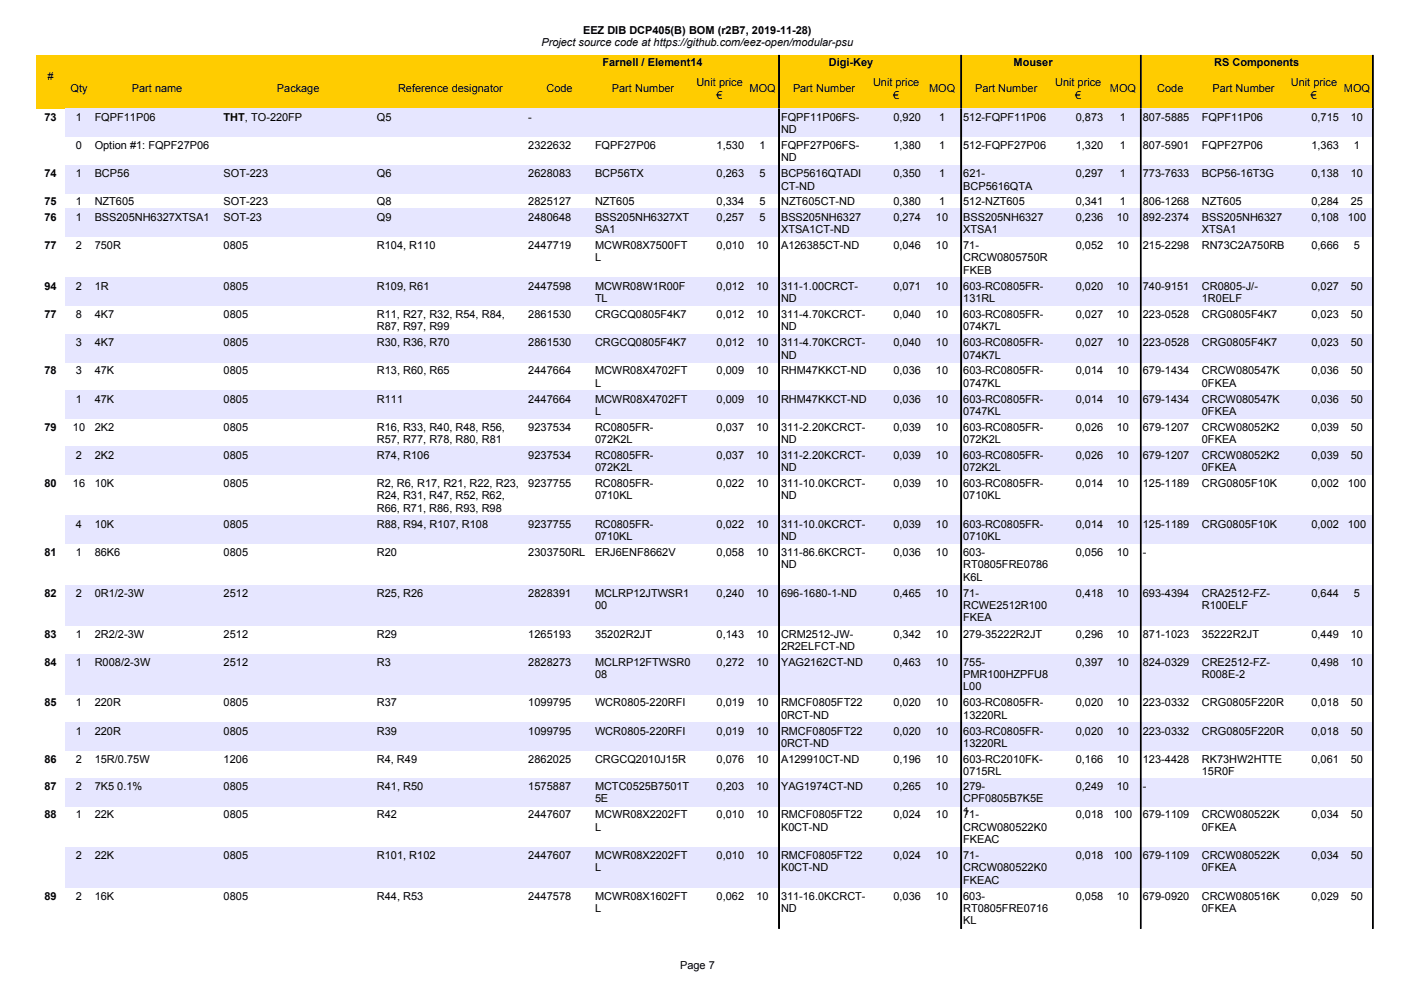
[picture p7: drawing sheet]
<svg xmlns="http://www.w3.org/2000/svg" width="297mm" height="210mm" viewBox="0 0 297 210" stroke-linecap="round" stroke-linejoin="round" font-family="sans-serif">
<defs><g id="words">
<g font-size="2.3">
<text x="114.8" y="9.8">Project source code at https://github.com/eez-open/modular-psu</text>
<text x="123.6" y="7.2">EEZ DIB DCP405(B) BOM (r2B7, 2019-11-28)</text>
<text x="10.1" y="17">#</text>
<text x="127.7" y="13.9">Farnell / Element14</text>
<text x="175.7" y="13.9">Digi-Key</text>
<text x="214.9" y="13.9">Mouser</text>
<text x="257.4" y="13.9">RS Components</text>
<text x="14.9" y="19.6">Qty</text>
<text x="27.9" y="19.6">Part name</text>
<text x="58.7" y="19.6">Package</text>
<text x="84.4" y="19.6">Reference designator</text>
<text x="115.9" y="19.6">Code</text>
<text x="129.8" y="19.6">Part Number</text>
<text x="147.7" y="18.3">Unit price</text>
<text x="151.9" y="20.9">€</text>
<text x="158.9" y="19.5">MOQ</text>
<text x="168.1" y="19.6">Part Number</text>
<text x="185.1" y="18.3">Unit price</text>
<text x="189.4" y="20.9">€</text>
<text x="197" y="19.5">MOQ</text>
<text x="206.7" y="19.6">Part Number</text>
<text x="223.7" y="18.3">Unit price</text>
<text x="228" y="20.9">€</text>
<text x="235.3" y="19.5">MOQ</text>
<text x="245.4" y="19.6">Code</text>
<text x="257.1" y="19.6">Part Number</text>
<text x="273.7" y="18.3">Unit price</text>
<text x="278" y="20.9">€</text>
<text x="284.9" y="19.5">MOQ</text>
<text x="9.4" y="25.6">73</text>
<text x="16.1" y="25.6">1</text>
<text x="20.1" y="25.6">FQPF11P06</text>
<text x="47.4" y="25.6">THT, TO-220FP</text>
<text x="79.9" y="25.6">Q5</text>
<text x="112" y="25.6">-</text>
<text x="165.6" y="25.6">FQPF11P06FS-</text>
<text x="165.6" y="28.2">ND</text>
<text x="189.4" y="25.6">0,920</text>
<text x="199.1" y="25.6">1</text>
<text x="204.2" y="25.6">512-FQPF11P06</text>
<text x="228.1" y="25.6">0,873</text>
<text x="237.5" y="25.6">1</text>
<text x="242.3" y="25.6">807-5885</text>
<text x="254.8" y="25.6">FQPF11P06</text>
<text x="278.1" y="25.6">0,715</text>
<text x="286.4" y="25.6">10</text>
<text x="16.1" y="31.6">0</text>
<text x="20.1" y="31.6">Option #1: FQPF27P06</text>
<text x="112" y="31.6">2322632</text>
<text x="126.2" y="31.6">FQPF27P06</text>
<text x="151.9" y="31.6">1,530</text>
<text x="161" y="31.6">1</text>
<text x="165.6" y="31.6">FQPF27P06FS-</text>
<text x="165.6" y="34.2">ND</text>
<text x="189.4" y="31.6">1,380</text>
<text x="199.1" y="31.6">1</text>
<text x="204.2" y="31.6">512-FQPF27P06</text>
<text x="228.1" y="31.6">1,320</text>
<text x="237.5" y="31.6">1</text>
<text x="242.3" y="31.6">807-5901</text>
<text x="254.8" y="31.6">FQPF27P06</text>
<text x="278.1" y="31.6">1,363</text>
<text x="287.1" y="31.6">1</text>
<text x="9.4" y="37.6">74</text>
<text x="16.1" y="37.6">1</text>
<text x="20.1" y="37.6">BCP56</text>
<text x="47.4" y="37.6">SOT-223</text>
<text x="79.9" y="37.6">Q6</text>
<text x="112" y="37.6">2628083</text>
<text x="126.2" y="37.6">BCP56TX</text>
<text x="151.9" y="37.6">0,263</text>
<text x="161" y="37.6">5</text>
<text x="165.6" y="37.6">BCP5616QTADI</text>
<text x="165.6" y="40.2">CT-ND</text>
<text x="189.4" y="37.6">0,350</text>
<text x="199.1" y="37.6">1</text>
<text x="204.2" y="37.6">621-</text>
<text x="204.2" y="40.2">BCP5616QTA</text>
<text x="228.1" y="37.6">0,297</text>
<text x="237.5" y="37.6">1</text>
<text x="242.3" y="37.6">773-7633</text>
<text x="254.8" y="37.6">BCP56-16T3G</text>
<text x="278.1" y="37.6">0,138</text>
<text x="286.4" y="37.6">10</text>
<text x="9.4" y="43.5">75</text>
<text x="9.4" y="46.8">76</text>
<text x="16.1" y="43.5">1</text>
<text x="16.1" y="46.8">1</text>
<text x="20.1" y="43.5">NZT605</text>
<text x="20.1" y="46.8">BSS205NH6327XTSA1</text>
<text x="47.4" y="43.5">SOT-223</text>
<text x="47.4" y="46.8">SOT-23</text>
<text x="79.9" y="43.5">Q8</text>
<text x="79.9" y="46.8">Q9</text>
<text x="112" y="43.5">2825127</text>
<text x="112" y="46.8">2480648</text>
<text x="126.2" y="43.5">NZT605</text>
<text x="126.2" y="46.8">BSS205NH6327XT</text>
<text x="151.9" y="43.5">0,334</text>
<text x="151.9" y="46.8">0,257</text>
<text x="161" y="43.5">5</text>
<text x="161" y="46.8">5</text>
<text x="165.6" y="43.5">NZT605CT-ND</text>
<text x="165.6" y="46.8">BSS205NH6327</text>
<text x="189.4" y="43.5">0,380</text>
<text x="189.4" y="46.8">0,274</text>
<text x="198.4" y="46.8">10</text>
<text x="199.1" y="43.5">1</text>
<text x="204.2" y="43.5">512-NZT605</text>
<text x="204.2" y="46.8">BSS205NH6327</text>
<text x="228.1" y="43.5">0,341</text>
<text x="228.1" y="46.8">0,236</text>
<text x="236.8" y="46.8">10</text>
<text x="237.5" y="43.5">1</text>
<text x="242.3" y="43.5">806-1268</text>
<text x="242.3" y="46.8">892-2374</text>
<text x="254.8" y="43.5">NZT605</text>
<text x="254.8" y="46.8">BSS205NH6327</text>
<text x="278.1" y="43.5">0,284</text>
<text x="278.1" y="46.8">0,108</text>
<text x="285.8" y="46.8">100</text>
<text x="286.4" y="43.5">25</text>
<text x="9.4" y="52.8">77</text>
<text x="16.1" y="52.8">2</text>
<text x="20.1" y="52.8">750R</text>
<text x="47.4" y="52.8">0805</text>
<text x="79.9" y="52.8">R104, R110</text>
<text x="112" y="52.8">2447719</text>
<text x="126.2" y="49.5">SA1</text>
<text x="126.2" y="52.8">MCWR08X7500FT</text>
<text x="151.9" y="52.8">0,010</text>
<text x="160.4" y="52.8">10</text>
<text x="165.6" y="52.8">A126385CT-ND</text>
<text x="165.6" y="49.5">XTSA1CT-ND</text>
<text x="189.4" y="52.8">0,046</text>
<text x="198.4" y="52.8">10</text>
<text x="204.2" y="52.8">71-</text>
<text x="204.2" y="49.5">XTSA1</text>
<text x="228.1" y="52.8">0,052</text>
<text x="236.8" y="52.8">10</text>
<text x="242.3" y="52.8">215-2298</text>
<text x="254.8" y="49.5">XTSA1</text>
<text x="254.8" y="52.8">RN73C2A750RB</text>
<text x="278.1" y="52.8">0,666</text>
<text x="287.1" y="52.8">5</text>
<text x="126.2" y="55.4">L</text>
<text x="204.2" y="55.4">CRCW0805750R</text>
<text x="204.2" y="58">FKEB</text>
<text x="9.4" y="61.5">94</text>
<text x="16.1" y="61.5">2</text>
<text x="20.1" y="61.5">1R</text>
<text x="47.4" y="61.5">0805</text>
<text x="79.9" y="61.5">R109, R61</text>
<text x="112" y="61.5">2447598</text>
<text x="126.2" y="61.5">MCWR08W1R00F</text>
<text x="126.2" y="64.1">TL</text>
<text x="151.9" y="61.5">0,012</text>
<text x="160.4" y="61.5">10</text>
<text x="165.6" y="61.5">311-1.00CRCT-</text>
<text x="165.6" y="64.1">ND</text>
<text x="189.4" y="61.5">0,071</text>
<text x="198.4" y="61.5">10</text>
<text x="204.2" y="61.5">603-RC0805FR-</text>
<text x="204.2" y="64.1">131RL</text>
<text x="228.1" y="61.5">0,020</text>
<text x="236.8" y="61.5">10</text>
<text x="242.3" y="61.5">740-9151</text>
<text x="254.8" y="61.5">CR0805-J/-</text>
<text x="254.8" y="64.1">1R0ELF</text>
<text x="278.1" y="61.5">0,027</text>
<text x="286.4" y="61.5">50</text>
<text x="9.4" y="67.4">77</text>
<text x="16.1" y="67.4">8</text>
<text x="20.1" y="67.4">4K7</text>
<text x="47.4" y="67.4">0805</text>
<text x="79.9" y="67.4">R11, R27, R32, R54, R84,</text>
<text x="79.9" y="70">R87, R97, R99</text>
<text x="112" y="67.4">2861530</text>
<text x="126.2" y="67.4">CRGCQ0805F4K7</text>
<text x="151.9" y="67.4">0,012</text>
<text x="160.4" y="67.4">10</text>
<text x="165.6" y="67.4">311-4.70KCRCT-</text>
<text x="165.6" y="70">ND</text>
<text x="189.4" y="67.4">0,040</text>
<text x="198.4" y="67.4">10</text>
<text x="204.2" y="67.4">603-RC0805FR-</text>
<text x="204.2" y="70">074K7L</text>
<text x="228.1" y="67.4">0,027</text>
<text x="236.8" y="67.4">10</text>
<text x="242.3" y="67.4">223-0528</text>
<text x="254.8" y="67.4">CRG0805F4K7</text>
<text x="278.1" y="67.4">0,023</text>
<text x="286.4" y="67.4">50</text>
<text x="16.1" y="73.4">3</text>
<text x="20.1" y="73.4">4K7</text>
<text x="47.4" y="73.4">0805</text>
<text x="79.9" y="73.4">R30, R36, R70</text>
<text x="112" y="73.4">2861530</text>
<text x="126.2" y="73.4">CRGCQ0805F4K7</text>
<text x="151.9" y="73.4">0,012</text>
<text x="160.4" y="73.4">10</text>
<text x="165.6" y="73.4">311-4.70KCRCT-</text>
<text x="165.6" y="76">ND</text>
<text x="189.4" y="73.4">0,040</text>
<text x="198.4" y="73.4">10</text>
<text x="204.2" y="73.4">603-RC0805FR-</text>
<text x="204.2" y="76">074K7L</text>
<text x="228.1" y="73.4">0,027</text>
<text x="236.8" y="73.4">10</text>
<text x="242.3" y="73.4">223-0528</text>
<text x="254.8" y="73.4">CRG0805F4K7</text>
<text x="278.1" y="73.4">0,023</text>
<text x="286.4" y="73.4">50</text>
<text x="9.4" y="79.4">78</text>
<text x="16.1" y="79.4">3</text>
<text x="20.1" y="79.4">47K</text>
<text x="47.4" y="79.4">0805</text>
<text x="79.9" y="79.4">R13, R60, R65</text>
<text x="112" y="79.4">2447664</text>
<text x="126.2" y="79.4">MCWR08X4702FT</text>
<text x="126.2" y="82">L</text>
<text x="151.9" y="79.4">0,009</text>
<text x="160.4" y="79.4">10</text>
<text x="165.6" y="79.4">RHM47KKCT-ND</text>
<text x="189.4" y="79.4">0,036</text>
<text x="198.4" y="79.4">10</text>
<text x="204.2" y="79.4">603-RC0805FR-</text>
<text x="204.2" y="82">0747KL</text>
<text x="228.1" y="79.4">0,014</text>
<text x="236.8" y="79.4">10</text>
<text x="242.3" y="79.4">679-1434</text>
<text x="254.8" y="79.4">CRCW080547K</text>
<text x="254.8" y="82">0FKEA</text>
<text x="278.1" y="79.4">0,036</text>
<text x="286.4" y="79.4">50</text>
<text x="16.1" y="85.4">1</text>
<text x="20.1" y="85.4">47K</text>
<text x="47.4" y="85.4">0805</text>
<text x="79.9" y="85.4">R111</text>
<text x="112" y="85.4">2447664</text>
<text x="126.2" y="85.4">MCWR08X4702FT</text>
<text x="126.2" y="88">L</text>
<text x="151.9" y="85.4">0,009</text>
<text x="160.4" y="85.4">10</text>
<text x="165.6" y="85.4">RHM47KKCT-ND</text>
<text x="189.4" y="85.4">0,036</text>
<text x="198.4" y="85.4">10</text>
<text x="204.2" y="85.4">603-RC0805FR-</text>
<text x="204.2" y="88">0747KL</text>
<text x="228.1" y="85.4">0,014</text>
<text x="236.8" y="85.4">10</text>
<text x="242.3" y="85.4">679-1434</text>
<text x="254.8" y="85.4">CRCW080547K</text>
<text x="254.8" y="88">0FKEA</text>
<text x="278.1" y="85.4">0,036</text>
<text x="286.4" y="85.4">50</text>
<text x="9.4" y="91.3">79</text>
<text x="15.5" y="91.3">10</text>
<text x="20.1" y="91.3">2K2</text>
<text x="47.4" y="91.3">0805</text>
<text x="79.9" y="91.3">R16, R33, R40, R48, R56,</text>
<text x="79.9" y="93.9">R57, R77, R78, R80, R81</text>
<text x="112" y="91.3">9237534</text>
<text x="126.2" y="91.3">RC0805FR-</text>
<text x="126.2" y="93.9">072K2L</text>
<text x="151.9" y="91.3">0,037</text>
<text x="160.4" y="91.3">10</text>
<text x="165.6" y="91.3">311-2.20KCRCT-</text>
<text x="165.6" y="93.9">ND</text>
<text x="189.4" y="91.3">0,039</text>
<text x="198.4" y="91.3">10</text>
<text x="204.2" y="91.3">603-RC0805FR-</text>
<text x="204.2" y="93.9">072K2L</text>
<text x="228.1" y="91.3">0,026</text>
<text x="236.8" y="91.3">10</text>
<text x="242.3" y="91.3">679-1207</text>
<text x="254.8" y="91.3">CRCW08052K2</text>
<text x="254.8" y="93.9">0FKEA</text>
<text x="278.1" y="91.3">0,039</text>
<text x="286.4" y="91.3">50</text>
<text x="16.1" y="97.3">2</text>
<text x="20.1" y="97.3">2K2</text>
<text x="47.4" y="97.3">0805</text>
<text x="79.9" y="97.3">R74, R106</text>
<text x="112" y="97.3">9237534</text>
<text x="126.2" y="97.3">RC0805FR-</text>
<text x="126.2" y="99.9">072K2L</text>
<text x="151.9" y="97.3">0,037</text>
<text x="160.4" y="97.3">10</text>
<text x="165.6" y="97.3">311-2.20KCRCT-</text>
<text x="165.6" y="99.9">ND</text>
<text x="189.4" y="97.3">0,039</text>
<text x="198.4" y="97.3">10</text>
<text x="204.2" y="97.3">603-RC0805FR-</text>
<text x="204.2" y="99.9">072K2L</text>
<text x="228.1" y="97.3">0,026</text>
<text x="236.8" y="97.3">10</text>
<text x="242.3" y="97.3">679-1207</text>
<text x="254.8" y="97.3">CRCW08052K2</text>
<text x="254.8" y="99.9">0FKEA</text>
<text x="278.1" y="97.3">0,039</text>
<text x="286.4" y="97.3">50</text>
<text x="9.4" y="103.3">80</text>
<text x="15.5" y="103.3">16</text>
<text x="20.1" y="103.3">10K</text>
<text x="47.4" y="103.3">0805</text>
<text x="79.9" y="103.3">R2, R6, R17, R21, R22, R23,</text>
<text x="79.9" y="105.9">R24, R31, R47, R52, R62,</text>
<text x="112" y="103.3">9237755</text>
<text x="126.2" y="103.3">RC0805FR-</text>
<text x="126.2" y="105.9">0710KL</text>
<text x="151.9" y="103.3">0,022</text>
<text x="160.4" y="103.3">10</text>
<text x="165.6" y="103.3">311-10.0KCRCT-</text>
<text x="165.6" y="105.9">ND</text>
<text x="189.4" y="103.3">0,039</text>
<text x="198.4" y="103.3">10</text>
<text x="204.2" y="103.3">603-RC0805FR-</text>
<text x="204.2" y="105.9">0710KL</text>
<text x="228.1" y="103.3">0,014</text>
<text x="236.8" y="103.3">10</text>
<text x="242.3" y="103.3">125-1189</text>
<text x="254.8" y="103.3">CRG0805F10K</text>
<text x="278.1" y="103.3">0,002</text>
<text x="285.8" y="103.3">100</text>
<text x="16.1" y="111.9">4</text>
<text x="20.1" y="111.9">10K</text>
<text x="47.4" y="111.9">0805</text>
<text x="79.9" y="111.9">R88, R94, R107, R108</text>
<text x="79.9" y="108.5">R66, R71, R86, R93, R98</text>
<text x="112" y="111.9">9237755</text>
<text x="126.2" y="111.9">RC0805FR-</text>
<text x="151.9" y="111.9">0,022</text>
<text x="160.4" y="111.9">10</text>
<text x="165.6" y="111.9">311-10.0KCRCT-</text>
<text x="189.4" y="111.9">0,039</text>
<text x="198.4" y="111.9">10</text>
<text x="204.2" y="111.9">603-RC0805FR-</text>
<text x="228.1" y="111.9">0,014</text>
<text x="236.8" y="111.9">10</text>
<text x="242.3" y="111.9">125-1189</text>
<text x="254.8" y="111.9">CRG0805F10K</text>
<text x="278.1" y="111.9">0,002</text>
<text x="285.8" y="111.9">100</text>
<text x="9.4" y="117.9">81</text>
<text x="16.1" y="117.9">1</text>
<text x="20.1" y="117.9">86K6</text>
<text x="47.4" y="117.9">0805</text>
<text x="79.9" y="117.9">R20</text>
<text x="112" y="117.9">2303750RL</text>
<text x="126.2" y="117.9">ERJ6ENF8662V</text>
<text x="126.2" y="114.5">0710KL</text>
<text x="151.9" y="117.9">0,058</text>
<text x="160.4" y="117.9">10</text>
<text x="165.6" y="114.5">ND</text>
<text x="165.6" y="117.9">311-86.6KCRCT-</text>
<text x="189.4" y="117.9">0,036</text>
<text x="198.4" y="117.9">10</text>
<text x="204.2" y="117.9">603-</text>
<text x="204.2" y="114.5">0710KL</text>
<text x="228.1" y="117.9">0,056</text>
<text x="236.8" y="117.9">10</text>
<text x="242.3" y="117.9">-</text>
<text x="165.6" y="120.5">ND</text>
<text x="204.2" y="120.5">RT0805FRE0786</text>
<text x="204.2" y="123.1">K6L</text>
<text x="9.4" y="126.5">82</text>
<text x="16.1" y="126.5">2</text>
<text x="20.1" y="126.5">0R1/2-3W</text>
<text x="47.4" y="126.5">2512</text>
<text x="79.9" y="126.5">R25, R26</text>
<text x="112" y="126.5">2828391</text>
<text x="126.2" y="126.5">MCLRP12JTWSR1</text>
<text x="126.2" y="129.2">00</text>
<text x="151.9" y="126.5">0,240</text>
<text x="160.4" y="126.5">10</text>
<text x="165.6" y="126.5">696-1680-1-ND</text>
<text x="189.4" y="126.5">0,465</text>
<text x="198.4" y="126.5">10</text>
<text x="204.2" y="126.5">71-</text>
<text x="204.2" y="129.2">RCWE2512R100</text>
<text x="204.2" y="131.8">FKEA</text>
<text x="228.1" y="126.5">0,418</text>
<text x="236.8" y="126.5">10</text>
<text x="242.3" y="126.5">693-4394</text>
<text x="254.8" y="126.5">CRA2512-FZ-</text>
<text x="254.8" y="129.2">R100ELF</text>
<text x="278.1" y="126.5">0,644</text>
<text x="287.1" y="126.5">5</text>
<text x="9.4" y="135.2">83</text>
<text x="16.1" y="135.2">1</text>
<text x="20.1" y="135.2">2R2/2-3W</text>
<text x="47.4" y="135.2">2512</text>
<text x="79.9" y="135.2">R29</text>
<text x="112" y="135.2">1265193</text>
<text x="126.2" y="135.2">35202R2JT</text>
<text x="151.9" y="135.2">0,143</text>
<text x="160.4" y="135.2">10</text>
<text x="165.6" y="135.2">CRM2512-JW-</text>
<text x="165.6" y="137.8">2R2ELFCT-ND</text>
<text x="189.4" y="135.2">0,342</text>
<text x="198.4" y="135.2">10</text>
<text x="204.2" y="135.2">279-35222R2JT</text>
<text x="228.1" y="135.2">0,296</text>
<text x="236.8" y="135.2">10</text>
<text x="242.3" y="135.2">871-1023</text>
<text x="254.8" y="135.2">35222R2JT</text>
<text x="278.1" y="135.2">0,449</text>
<text x="286.4" y="135.2">10</text>
<text x="9.4" y="141.1">84</text>
<text x="16.1" y="141.1">1</text>
<text x="20.1" y="141.1">R008/2-3W</text>
<text x="47.4" y="141.1">2512</text>
<text x="79.9" y="141.1">R3</text>
<text x="112" y="141.1">2828273</text>
<text x="126.2" y="141.1">MCLRP12FTWSR0</text>
<text x="126.2" y="143.8">08</text>
<text x="151.9" y="141.1">0,272</text>
<text x="160.4" y="141.1">10</text>
<text x="165.6" y="141.1">YAG2162CT-ND</text>
<text x="189.4" y="141.1">0,463</text>
<text x="198.4" y="141.1">10</text>
<text x="204.2" y="141.1">755-</text>
<text x="204.2" y="143.8">PMR100HZPFU8</text>
<text x="228.1" y="141.1">0,397</text>
<text x="236.8" y="141.1">10</text>
<text x="242.3" y="141.1">824-0329</text>
<text x="254.8" y="141.1">CRE2512-FZ-</text>
<text x="254.8" y="143.8">R008E-2</text>
<text x="278.1" y="141.1">0,498</text>
<text x="286.4" y="141.1">10</text>
<text x="9.4" y="149.8">85</text>
<text x="16.1" y="149.8">1</text>
<text x="20.1" y="149.8">220R</text>
<text x="47.4" y="149.8">0805</text>
<text x="79.9" y="149.8">R37</text>
<text x="112" y="149.8">1099795</text>
<text x="126.2" y="149.8">WCR0805-220RFI</text>
<text x="151.9" y="149.8">0,019</text>
<text x="160.4" y="149.8">10</text>
<text x="165.6" y="149.8">RMCF0805FT22</text>
<text x="189.4" y="149.8">0,020</text>
<text x="198.4" y="149.8">10</text>
<text x="204.2" y="146.4">L00</text>
<text x="204.2" y="149.8">603-RC0805FR-</text>
<text x="228.1" y="149.8">0,020</text>
<text x="236.8" y="149.8">10</text>
<text x="242.3" y="149.8">223-0332</text>
<text x="254.8" y="149.8">CRG0805F220R</text>
<text x="278.1" y="149.8">0,018</text>
<text x="286.4" y="149.8">50</text>
<text x="16.1" y="155.8">1</text>
<text x="20.1" y="155.8">220R</text>
<text x="47.4" y="155.8">0805</text>
<text x="79.9" y="155.8">R39</text>
<text x="112" y="155.8">1099795</text>
<text x="126.2" y="155.8">WCR0805-220RFI</text>
<text x="151.9" y="155.8">0,019</text>
<text x="160.4" y="155.8">10</text>
<text x="165.6" y="152.4">0RCT-ND</text>
<text x="165.6" y="155.8">RMCF0805FT22</text>
<text x="189.4" y="155.8">0,020</text>
<text x="198.4" y="155.8">10</text>
<text x="204.2" y="152.4">13220RL</text>
<text x="204.2" y="155.8">603-RC0805FR-</text>
<text x="228.1" y="155.8">0,020</text>
<text x="236.8" y="155.8">10</text>
<text x="242.3" y="155.8">223-0332</text>
<text x="254.8" y="155.8">CRG0805F220R</text>
<text x="278.1" y="155.8">0,018</text>
<text x="286.4" y="155.8">50</text>
<text x="9.4" y="161.7">86</text>
<text x="16.1" y="161.7">2</text>
<text x="20.1" y="161.7">15R/0.75W</text>
<text x="47.4" y="161.7">1206</text>
<text x="79.9" y="161.7">R4, R49</text>
<text x="112" y="161.7">2862025</text>
<text x="126.2" y="161.7">CRGCQ2010J15R</text>
<text x="151.9" y="161.7">0,076</text>
<text x="160.4" y="161.7">10</text>
<text x="165.6" y="161.7">A129910CT-ND</text>
<text x="165.6" y="158.4">0RCT-ND</text>
<text x="189.4" y="161.7">0,196</text>
<text x="198.4" y="161.7">10</text>
<text x="204.2" y="158.4">13220RL</text>
<text x="204.2" y="161.7">603-RC2010FK-</text>
<text x="228.1" y="161.7">0,166</text>
<text x="236.8" y="161.7">10</text>
<text x="242.3" y="161.7">123-4428</text>
<text x="254.8" y="161.7">RK73HW2HTTE</text>
<text x="278.1" y="161.7">0,061</text>
<text x="286.4" y="161.7">50</text>
<text x="9.4" y="167.5">87</text>
<text x="16.1" y="167.5">2</text>
<text x="20.1" y="167.5">7K5 0.1%</text>
<text x="47.4" y="167.5">0805</text>
<text x="79.9" y="167.5">R41, R50</text>
<text x="112" y="167.5">1575887</text>
<text x="126.2" y="167.5">MCTC0525B7501T</text>
<text x="151.9" y="167.5">0,203</text>
<text x="160.4" y="167.5">10</text>
<text x="165.6" y="167.5">YAG1974CT-ND</text>
<text x="189.4" y="167.5">0,265</text>
<text x="198.4" y="167.5">10</text>
<text x="204.2" y="164.4">0715RL</text>
<text x="204.2" y="167.5">279-</text>
<text x="228.1" y="167.5">0,249</text>
<text x="236.8" y="167.5">10</text>
<text x="242.3" y="167.5">-</text>
<text x="254.8" y="164.4">15R0F</text>
<text x="9.4" y="173.5">88</text>
<text x="16.1" y="173.5">1</text>
<text x="20.1" y="173.5">22K</text>
<text x="47.4" y="173.5">0805</text>
<text x="79.9" y="173.5">R42</text>
<text x="112" y="173.5">2447607</text>
<text x="126.2" y="170.1">5E</text>
<text x="126.2" y="173.5">MCWR08X2202FT</text>
<text x="151.9" y="173.5">0,010</text>
<text x="160.4" y="173.5">10</text>
<text x="165.6" y="173.5">RMCF0805FT22</text>
<text x="189.4" y="173.5">0,024</text>
<text x="198.4" y="173.5">10</text>
<text x="204.2" y="173.5">71-</text>
<text x="204.2" y="170.1">CPF0805B7K5E</text>
<text x="204.2" y="172.7">1</text>
<text x="228.1" y="173.5">0,018</text>
<text x="236.1" y="173.5">100</text>
<text x="242.3" y="173.5">679-1109</text>
<text x="254.8" y="173.5">CRCW080522K</text>
<text x="278.1" y="173.5">0,034</text>
<text x="286.4" y="173.5">50</text>
<text x="126.2" y="176.1">L</text>
<text x="165.6" y="176.1">K0CT-ND</text>
<text x="204.2" y="176.1">CRCW080522K0</text>
<text x="204.2" y="178.7">FKEAC</text>
<text x="254.8" y="176.1">0FKEA</text>
<text x="16.1" y="182.1">2</text>
<text x="20.1" y="182.1">22K</text>
<text x="47.4" y="182.1">0805</text>
<text x="79.9" y="182.1">R101, R102</text>
<text x="112" y="182.1">2447607</text>
<text x="126.2" y="182.1">MCWR08X2202FT</text>
<text x="126.2" y="184.7">L</text>
<text x="151.9" y="182.1">0,010</text>
<text x="160.4" y="182.1">10</text>
<text x="165.6" y="182.1">RMCF0805FT22</text>
<text x="165.6" y="184.7">K0CT-ND</text>
<text x="189.4" y="182.1">0,024</text>
<text x="198.4" y="182.1">10</text>
<text x="204.2" y="182.1">71-</text>
<text x="204.2" y="184.7">CRCW080522K0</text>
<text x="228.1" y="182.1">0,018</text>
<text x="236.1" y="182.1">100</text>
<text x="242.3" y="182.1">679-1109</text>
<text x="254.8" y="182.1">CRCW080522K</text>
<text x="254.8" y="184.7">0FKEA</text>
<text x="278.1" y="182.1">0,034</text>
<text x="286.4" y="182.1">50</text>
<text x="9.4" y="190.8">89</text>
<text x="16.1" y="190.8">2</text>
<text x="20.1" y="190.8">16K</text>
<text x="47.4" y="190.8">0805</text>
<text x="79.9" y="190.8">R44, R53</text>
<text x="112" y="190.8">2447578</text>
<text x="126.2" y="190.8">MCWR08X1602FT</text>
<text x="151.9" y="190.8">0,062</text>
<text x="160.4" y="190.8">10</text>
<text x="165.6" y="190.8">311-16.0KCRCT-</text>
<text x="189.4" y="190.8">0,036</text>
<text x="198.4" y="190.8">10</text>
<text x="204.2" y="187.3">FKEAC</text>
<text x="204.2" y="190.8">603-</text>
<text x="228.1" y="190.8">0,058</text>
<text x="236.8" y="190.8">10</text>
<text x="242.3" y="190.8">679-0920</text>
<text x="254.8" y="190.8">CRCW080516K</text>
<text x="278.1" y="190.8">0,029</text>
<text x="286.4" y="190.8">50</text>
<text x="126.2" y="193.4">L</text>
<text x="165.6" y="193.4">ND</text>
<text x="204.2" y="193.4">RT0805FRE0716</text>
<text x="204.2" y="196">KL</text>
<text x="254.8" y="193.4">0FKEA</text>
<text x="144.2" y="205.4">Page 7</text>
</g>
</g></defs>
<path d="M7.6 11.7h283.4v11.3h-283.4z" fill-rule="evenodd" fill="#fc0"/>
<g fill="#000" stroke="#000" stroke-width=".21">
<path d="M165.1 11.7h.1v11.4h-.1z" fill-rule="evenodd"/>
<path d="M203.7 11.7h.2v11.4h-.2z" fill-rule="evenodd"/>
<path d="M241.8 11.7h.1v11.4h-.1z" fill-rule="evenodd"/>
<path d="M291 11.7h.1v11.4h-.1z" fill-rule="evenodd"/>
</g>
<g fill="#e6e6ff">
<path d="M13.9 23.1h277.1v5.9h-277.1z" fill-rule="evenodd"/>
<path d="M13.9 35h277.1v6h-277.1z" fill-rule="evenodd"/>
<path d="M13.9 44.3h277.1v5.9h-277.1z" fill-rule="evenodd"/>
<path d="M13.9 58.9h277.1v6h-277.1z" fill-rule="evenodd"/>
<path d="M13.9 70.8h277.1v6h-277.1z" fill-rule="evenodd"/>
<path d="M13.9 82.8h277.1v6h-277.1z" fill-rule="evenodd"/>
<path d="M13.9 94.8h277.1v5.9h-277.1z" fill-rule="evenodd"/>
<path d="M13.9 109.4h277.1v5.9h-277.1z" fill-rule="evenodd"/>
<path d="M13.9 124h277.1v8.6h-277.1z" fill-rule="evenodd"/>
<path d="M13.9 138.6h277.1v8.6h-277.1z" fill-rule="evenodd"/>
<path d="M13.9 153.2h277.1v6h-277.1z" fill-rule="evenodd"/>
<path d="M13.9 165h277.1v5.9h-277.1z" fill-rule="evenodd"/>
<path d="M13.9 179.6h277.1v8.6h-277.1z" fill-rule="evenodd"/>
</g>
<g fill="#000" stroke="#000" stroke-width=".21">
<path d="M165.1 23.1h.1v173.7h-.1z" fill-rule="evenodd"/>
<path d="M203.7 23.1h.2v173.7h-.2z" fill-rule="evenodd"/>
<path d="M241.8 23.1h.1v173.7h-.1z" fill-rule="evenodd"/>
<path d="M291 23.1h.1v173.7h-.1z" fill-rule="evenodd"/>
</g>
<use href="#words"/>
</svg>
